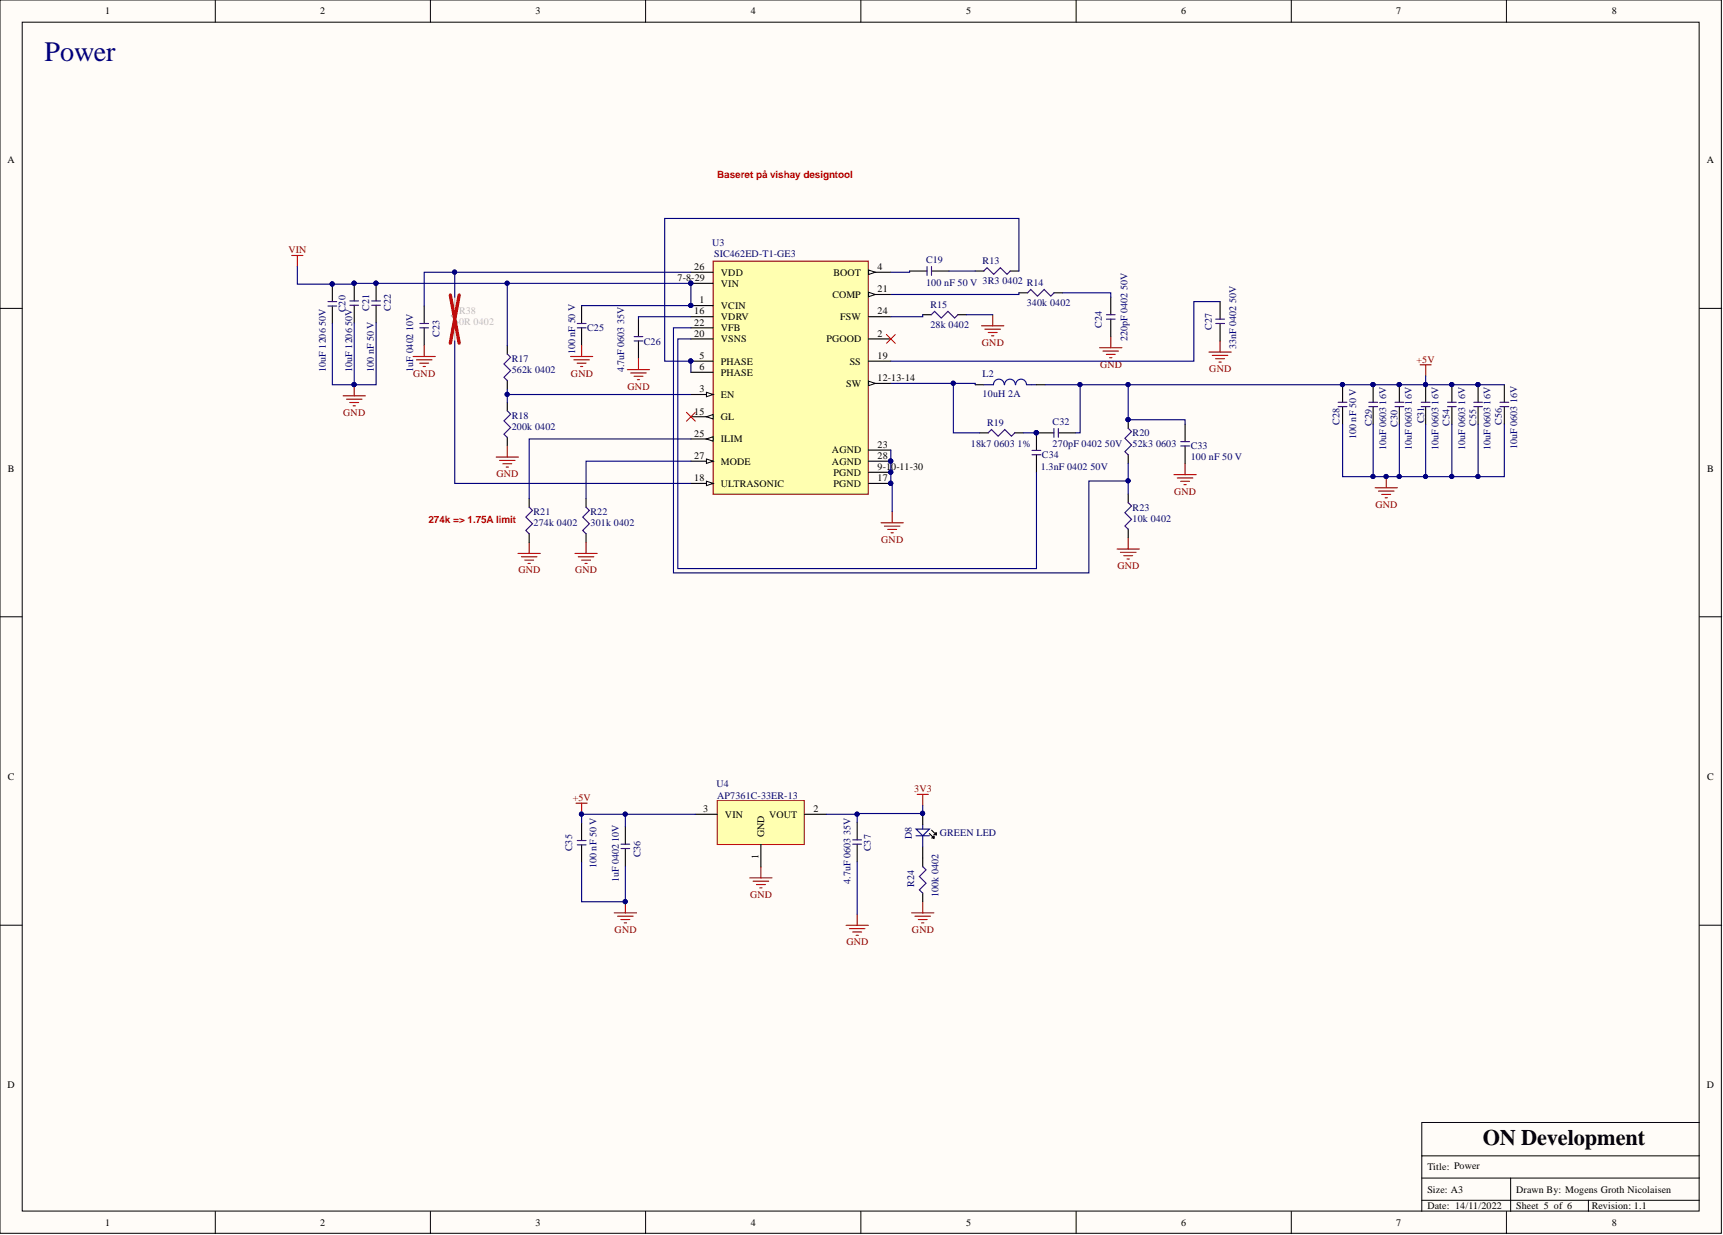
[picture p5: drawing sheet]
<svg xmlns="http://www.w3.org/2000/svg" width="393mm" height="282mm" viewBox="0 0 393 282" stroke-linecap="round" stroke-linejoin="round" font-family="sans-serif">
<defs><g id="words">
<text font-size="6.4" fill="#000080" x="10.1" y="13.9">Power</text>
<text font-size="5.1" x="338.5" y="261.4">ON Development</text>
<g font-size="2.3">
<text x="24" y="3.3">1</text>
<text x="73.1" y="3.3">2</text>
<text x="122.2" y="3.3">3</text>
<text x="171.4" y="3.3">4</text>
<text x="220.5" y="3.3">5</text>
<text x="269.6" y="3.3">6</text>
<text x="318.8" y="3.3">7</text>
<text x="367.9" y="3.3">8</text>
<text x="1.7" y="37.2">A</text>
<text x="389.7" y="37.2">A</text>
<text x="154.7" y="64.2">7-8-29</text>
<text x="158.5" y="61.6">26</text>
<text x="164.6" y="62.9">VDD</text>
<text x="164.6" y="65.4">VIN</text>
<text x="190.3" y="62.9">BOOT</text>
<text x="200.3" y="61.6">4</text>
<text x="158.5" y="71.8">16</text>
<text x="159.7" y="69.2">1</text>
<text x="164.6" y="70.5">VCIN</text>
<text x="190" y="68">COMP</text>
<text x="200.3" y="66.7">21</text>
<text x="200.3" y="71.8">24</text>
<text x="158.5" y="74.3">22</text>
<text x="158.5" y="76.9">20</text>
<text x="164.6" y="73">VDRV</text>
<text x="164.6" y="75.6">VFB</text>
<text x="191.8" y="73">FSW</text>
<text x="200.3" y="76.9">2</text>
<text x="159.7" y="81.9">5</text>
<text x="164.6" y="83.2">PHASE</text>
<text x="164.6" y="78.1">VSNS</text>
<text x="188.7" y="78.1">PGOOD</text>
<text x="194" y="83.2">SS</text>
<text x="200.3" y="81.9">19</text>
<text x="159.7" y="84.5">6</text>
<text x="159.7" y="89.5">3</text>
<text x="164.6" y="85.7">PHASE</text>
<text x="193.1" y="88.3">SW</text>
<text x="200.3" y="87">12-13-14</text>
<text x="158.5" y="94.6">15</text>
<text x="164.6" y="90.8">EN</text>
<text x="164.6" y="95.9">GL</text>
<text x="158.5" y="99.7">25</text>
<text x="164.6" y="100.9">ILIM</text>
<text x="1.8" y="107.6">B</text>
<text x="158.5" y="104.8">27</text>
<text x="164.6" y="106">MODE</text>
<text x="189.9" y="103.5">AGND</text>
<text x="189.9" y="106">AGND</text>
<text x="200.3" y="102.2">23</text>
<text x="200.3" y="104.8">28</text>
<text x="200.3" y="107.3">9-1</text>
<text x="203.5" y="107.3">0-11-30</text>
<text x="389.8" y="107.6">B</text>
<text x="158.5" y="109.8">18</text>
<text x="164.6" y="111.1">ULTRASONIC</text>
<text x="190.3" y="108.6">PGND</text>
<text x="190.3" y="111.1">PGND</text>
<text x="200.3" y="109.8">17</text>
<text x="1.8" y="178">C</text>
<text x="389.8" y="178">C</text>
<text x="160.5" y="185.3">3</text>
<text x="185.7" y="185.3">2</text>
<text x="165.5" y="186.6">VIN</text>
<text x="174.5" y="191.1" transform="rotate(-90 174.5 191.1)">GND</text>
<text x="175.6" y="186.6">VOUT</text>
<text x="173.2" y="196" transform="rotate(-90 173.2 196)">1</text>
<text x="1.7" y="248.4">D</text>
<text x="389.7" y="248.4">D</text>
<text x="325.9" y="267.1">Title: Power</text>
<text x="325.9" y="272.2">Size: A3</text>
<text x="325.9" y="276">Date: 14/11/2022</text>
<text x="346.1" y="276">Sheet 5 of 6</text>
<text x="346.1" y="272.2">Drawn By: Mogens Groth Nicolaisen</text>
<text x="363.4" y="276">Revision: 1.1</text>
<text x="24" y="279.8">1</text>
<text x="73.1" y="279.8">2</text>
<text x="122.2" y="279.8">3</text>
<text x="171.4" y="279.8">4</text>
<text x="220.5" y="279.8">5</text>
<text x="269.6" y="279.8">6</text>
<text x="318.8" y="279.8">7</text>
<text x="367.9" y="279.8">8</text>
</g>
<g font-size="2.3" fill="#f00">
<text x="163.7" y="40.6">Baseret på vishay designtool</text>
<text x="97.8" y="119.5">274k =&gt; 1.75A limit</text>
</g>
<g font-size="2.3" fill="#800000">
<text x="65.8" y="57.8">VIN</text>
<text x="224.2" y="79">GND</text>
<text x="251.1" y="84">GND</text>
<text x="323.4" y="82.8">+5V</text>
<text x="94.3" y="86">GND</text>
<text x="130.3" y="86">GND</text>
<text x="143.3" y="88.9">GND</text>
<text x="276.1" y="85">GND</text>
<text x="78.4" y="94.9">GND</text>
<text x="113.4" y="108.9">GND</text>
<text x="268" y="112.9">GND</text>
<text x="314" y="115.9">GND</text>
<text x="201.2" y="123.9">GND</text>
<text x="118.3" y="130.9">GND</text>
<text x="131.3" y="130.9">GND</text>
<text x="255.1" y="129.9">GND</text>
<text x="130.8" y="182.8">+5V</text>
<text x="208.7" y="180.9">3V3</text>
<text x="171.3" y="205">GND</text>
<text x="140.3" y="212.9">GND</text>
<text x="193.2" y="215.8">GND</text>
<text x="208.2" y="212.9">GND</text>
</g>
<g font-size="2.3" fill="#000080">
<text x="162.5" y="56.1">U3</text>
<text x="163.1" y="58.6">SIC462ED-T1-GE3</text>
<text x="211.4" y="60.1">C19</text>
<text x="211.4" y="65.2">100 nF 50 V 3R3</text>
<text x="224.3" y="60.4">R13</text>
<text x="228.8" y="64.9">0402 R14</text>
<text x="78.9" y="71.3" transform="rotate(-90 78.9 71.3)">C20</text>
<text x="84.3" y="70.9" transform="rotate(-90 84.3 70.9)">C21</text>
<text x="89.3" y="71" transform="rotate(-90 89.3 71)">C22</text>
<text x="212.4" y="70.3">R15</text>
<text x="234.4" y="69.9">340k 0402</text>
<text x="257.4" y="66.3" transform="rotate(-90 257.4 66.3)">50V</text>
<text x="282.2" y="69.2" transform="rotate(-90 282.2 69.2)">50V</text>
<text x="74.4" y="74.4" transform="rotate(-90 74.4 74.4)">50V</text>
<text x="80.4" y="74.4" transform="rotate(-90 80.4 74.4)">50V</text>
<text x="94.3" y="75.5" transform="rotate(-90 94.3 75.5)">10V</text>
<text x="100.3" y="76.9" transform="rotate(-90 100.3 76.9)">C23</text>
<text x="134.1" y="75.6">C25</text>
<text x="142.5" y="74" transform="rotate(-90 142.5 74)">35V</text>
<text x="212.4" y="74.9">28k 0402</text>
<text x="251.6" y="74.8" transform="rotate(-90 251.6 74.8)">C24</text>
<text x="257.4" y="77.9" transform="rotate(-90 257.4 77.9)">220pF 0402</text>
<text x="276.7" y="75.3" transform="rotate(-90 276.7 75.3)">C27</text>
<text x="94.3" y="80.7" transform="rotate(-90 94.3 80.7)">0402</text>
<text x="116.8" y="82.6">R17</text>
<text x="131.3" y="80.8" transform="rotate(-90 131.3 80.8)">100 nF 50 V</text>
<text x="147" y="78.6">C26</text>
<text x="282.2" y="79.6" transform="rotate(-90 282.2 79.6)">33nF 0402</text>
<text x="74.4" y="84.8" transform="rotate(-90 74.4 84.8)">10uF 1206</text>
<text x="80.4" y="84.8" transform="rotate(-90 80.4 84.8)">10uF 1206</text>
<text x="85.4" y="84.8" transform="rotate(-90 85.4 84.8)">100 nF 50 V</text>
<text x="94.3" y="84.8" transform="rotate(-90 94.3 84.8)">1uF</text>
<text x="116.8" y="85.1">562k 0402</text>
<text x="142.5" y="85" transform="rotate(-90 142.5 85)">4.7uF 0603</text>
<text x="224.3" y="86.1">L2</text>
<text x="116.8" y="95.6">R18</text>
<text x="224.3" y="90.6">10uH 2A</text>
<text x="316.5" y="92.3" transform="rotate(-90 316.5 92.3)">16V</text>
<text x="322.3" y="92.3" transform="rotate(-90 322.3 92.3)">16V</text>
<text x="328.4" y="92.3" transform="rotate(-90 328.4 92.3)">16V</text>
<text x="334.5" y="92.3" transform="rotate(-90 334.5 92.3)">16V</text>
<text x="340.3" y="92.3" transform="rotate(-90 340.3 92.3)">16V</text>
<text x="346.4" y="92.1" transform="rotate(-90 346.4 92.1)">16V</text>
<text x="116.8" y="98.2">200k 0402</text>
<text x="221.6" y="102">18k7</text>
<text x="225.3" y="97.3">R19</text>
<text x="227" y="102">0603</text>
<text x="232.3" y="102">1%</text>
<text x="240.3" y="97.1">C32</text>
<text x="258.6" y="99.6">R20</text>
<text x="305.8" y="96.9" transform="rotate(-90 305.8 96.9)">C28</text>
<text x="309.6" y="100.2" transform="rotate(-90 309.6 100.2)">100 nF 50 V</text>
<text x="313.2" y="97.1" transform="rotate(-90 313.2 97.1)">C29</text>
<text x="319" y="97.4" transform="rotate(-90 319 97.4)">C30</text>
<text x="325.1" y="96.6" transform="rotate(-90 325.1 96.6)">C31</text>
<text x="330.9" y="97.1" transform="rotate(-90 330.9 97.1)">C54</text>
<text x="337" y="97.1" transform="rotate(-90 337 97.1)">C55</text>
<text x="342.8" y="96.9" transform="rotate(-90 342.8 96.9)">C56</text>
<text x="237.6" y="107.3">1.3nF 0402</text>
<text x="237.9" y="104.6">C34</text>
<text x="240.3" y="102.1">270pF 0402</text>
<text x="248.9" y="107.3">50V</text>
<text x="252.2" y="102.1">50V</text>
<text x="258.6" y="102.1">52k3</text>
<text x="263.9" y="102.1">0603</text>
<text x="271.8" y="102.6">C33</text>
<text x="271.8" y="105.1">100 nF 50 V</text>
<text x="316.5" y="102.7" transform="rotate(-90 316.5 102.7)">10uF 0603</text>
<text x="322.3" y="102.7" transform="rotate(-90 322.3 102.7)">10uF 0603</text>
<text x="328.4" y="102.7" transform="rotate(-90 328.4 102.7)">10uF 0603</text>
<text x="334.5" y="102.7" transform="rotate(-90 334.5 102.7)">10uF 0603</text>
<text x="340.3" y="102.7" transform="rotate(-90 340.3 102.7)">10uF 0603</text>
<text x="346.4" y="102.5" transform="rotate(-90 346.4 102.5)">10uF 0603</text>
<text x="121.8" y="117.6">R21</text>
<text x="134.8" y="117.6">R22</text>
<text x="258.6" y="116.6">R23</text>
<text x="258.6" y="119.1">10k 0402</text>
<text x="121.8" y="120.1">274k 0402</text>
<text x="134.8" y="120.1">301k 0402</text>
<text x="163.6" y="179.6">U4</text>
<text x="163.7" y="182.4">AP7361C-33ER-13</text>
<text x="194.2" y="190.7" transform="rotate(-90 194.2 190.7)">35V</text>
<text x="208.2" y="191.5" transform="rotate(-90 208.2 191.5)">D8</text>
<text x="214.5" y="190.7">GREEN LED</text>
<text x="130.6" y="194.3" transform="rotate(-90 130.6 194.3)">C35</text>
<text x="141.2" y="192.1" transform="rotate(-90 141.2 192.1)">10V</text>
<text x="146.2" y="195.7" transform="rotate(-90 146.2 195.7)">C36</text>
<text x="198.8" y="194.3" transform="rotate(-90 198.8 194.3)">C37</text>
<text x="136.2" y="198.1" transform="rotate(-90 136.2 198.1)">100 nF 50 V</text>
<text x="141.2" y="201.4" transform="rotate(-90 141.2 201.4)">1uF 0402</text>
<text x="194.2" y="201.7" transform="rotate(-90 194.2 201.7)">4.7uF 0603</text>
<text x="208.7" y="202.4" transform="rotate(-90 208.7 202.4)">R24</text>
<text x="214.3" y="204.7" transform="rotate(-90 214.3 204.7)">100k 0402</text>
</g>
<g font-size="2.3" fill="#bfbebc">
<text x="104.8" y="71.6">R38</text>
<text x="104.8" y="74.1">0R 0402</text>
</g>
</g></defs>
<g fill="#fffcf8" stroke="#000" stroke-width=".23">
<path d="M0 0h393v281.5h-393z"/>
<path d="M5.1 5.1h382.8v271.3h-382.8z"/>
</g>
<g fill="none" stroke="#000" stroke-width=".23">
<path d="M49.1 0v5.1M98.3 0v5.1M147.4 0v5.1M196.5 0v5.1M245.7 0v5.1M294.8 0v5.1M343.9 0v5.1M0 70.4h5.1M388 70.4h5M0 140.8h5.1M388 140.8h5M0 211.2h5.1"/>
<path d="M388 211.2h5M388 256.2h-63.4v7.6M49.1 276.5v5.1M98.3 276.5v5.1M147.4 276.5v5.1M196.5 276.5v5.1M245.7 276.5v5.1M294.8 276.5v5.1M324.6 268.9h63.4M324.6 273.9h63.4M343.9 276.5v5.1M344.9 268.9v7.6"/>
<path d="M362.6 273.9v2.6M388 263.8h-63.4v12.7"/>
</g>
<path d="M209.4 181.3h2.5M210.6 181.3v2.5M193.2 211.2h5M193.9 212h3.6M194.7 212.7h2M195.4 213.5h.5M195.7 208.7v2.5" fill="none" stroke="#800000" stroke-width=".25"/>
<path d="M163.7 182.7h19.9v10.1h-19.9z" fill="#ffffb0" stroke="#800000" stroke-width=".23"/>
<path d="M132.8 187.9v3.9M132.8 192.8v4M158.7 185.9h5M173.7 192.8v5M183.7 185.9h5M210.6 185.7v2.5M210.6 193.3v4.5M212.2 190.2l1 1.1v-.6v.6h-.5M212.7 189.5l1 1v-.5v.5h-.5M210.6 203.8v2" fill="none" stroke="#000" stroke-width=".25"/>
<g fill="none" stroke="#800000" stroke-width=".25">
<path d="M131.5 183.3h2.5M132.8 183.3v2.6M173.7 197.8v2.6M140.2 208.4h5.1M141 209.1h3.5M141.8 209.9h2M142.5 210.6h.5M142.8 205.8v2.6M171.2 200.4h5M171.9 201.1h3.6M172.7 201.9h2M173.4 202.6h.6"/>
<path d="M208.1 208.4h5.1M208.9 209.1h3.5M209.6 209.9h2.1M210.4 210.6h.5M210.6 205.8v2.6"/>
</g>
<g fill="#000080" stroke="#000080" stroke-width=".23">
<circle cx="142.7" cy="205.8" r=".47"/>
<circle cx="132.7" cy="185.8" r=".47"/>
<circle cx="210.6" cy="185.6" r=".47"/>
</g>
<path d="M209.1 189.2h3.1l-1.6 1.5zM209.1 190.7h3.1M210.6 188.2v1M210.6 190.7v2.6" fill="none" stroke="#0c0087" stroke-width=".25"/>
<path d="M131.8 192.8h2M131.8 191.8h2M210.6 197.8l.8 .7-1.5 1.6 1.5 1.5-1.5 1.5 .7 .7" fill="none" stroke="#30007b" stroke-width=".25"/>
<path d="M162.8 59.6h35.4v53.2h-35.4z" fill="#ffffb0" stroke="#800000" stroke-width=".25"/>
<path d="M157.7 62.1h5.1M157.7 64.7h5.1M198.3 62.1h5.1M157.7 82.4h5.1M157.7 85h5.1" fill="none" stroke="#000" stroke-width=".25"/>
<g fill="#000080" stroke="#000080" stroke-width=".23">
<circle cx="157.7" cy="64.6" r=".47"/>
<circle cx="157.7" cy="82.4" r=".47"/>
</g>
<path d="M198.3 61.6l1.5 .5-1.5 .5z" fill="#fffcf8"/>
<path d="M198.3 61.6l1.5 .5-1.5 .5z" fill="none" stroke="#000" stroke-width=".23"/>
<path d="M198.3 67.2h5.1" fill="none" stroke="#000" stroke-width=".25"/>
<path d="M198.3 66.7l1.5 .5-1.5 .5z" fill="#fffcf8"/>
<path d="M198.3 66.7l1.5 .5-1.5 .5z" fill="none" stroke="#000" stroke-width=".23"/>
<path d="M157.7 90h5.1" fill="none" stroke="#000" stroke-width=".25"/>
<path d="M161.3 89.5l1.5 .5-1.5 .5z" fill="#fffcf8"/>
<path d="M161.3 89.5l1.5 .5-1.5 .5z" fill="none" stroke="#000" stroke-width=".23"/>
<path d="M198.3 72.3h5.1M157.7 95.1h5.1" fill="none" stroke="#000" stroke-width=".25"/>
<path d="M161.3 95.1l1.5-.5v1z" fill="#fffcf8"/>
<path d="M161.3 95.1l1.5-.5v1z" fill="none" stroke="#000" stroke-width=".23"/>
<path d="M157.7 100.2h5.1" fill="none" stroke="#000" stroke-width=".25"/>
<path d="M161.3 100.2l1.5-.5v1z" fill="#fffcf8"/>
<path d="M161.3 100.2l1.5-.5v1z" fill="none" stroke="#000" stroke-width=".23"/>
<path d="M157.7 105.3h5.1" fill="none" stroke="#000" stroke-width=".25"/>
<path d="M161.3 104.8l1.5 .5-1.5 .5z" fill="#fffcf8"/>
<path d="M161.3 104.8l1.5 .5-1.5 .5z" fill="none" stroke="#000" stroke-width=".23"/>
<path d="M198.3 77.4h5.1M198.3 82.4h5.1M198.3 87.5h5.1" fill="none" stroke="#000" stroke-width=".25"/>
<path d="M198.3 87l1.5 .5-1.5 .5z" fill="#fffcf8"/>
<path d="M198.3 87l1.5 .5-1.5 .5z" fill="none" stroke="#000" stroke-width=".23"/>
<path d="M157.7 110.3h5.1" fill="none" stroke="#000" stroke-width=".25"/>
<path d="M161.3 109.8l1.5 .5-1.5 .5z" fill="#fffcf8"/>
<path d="M161.3 109.8l1.5 .5-1.5 .5z" fill="none" stroke="#000" stroke-width=".23"/>
<g fill="none" stroke="#000" stroke-width=".25">
<path d="M75.9 64.9v3.9M75.9 69.9v3.9M80.9 64.7v4M80.9 69.7v4M85.9 64.7v4M85.9 69.7v4M96.8 69.9v3.9M96.8 74.8v4M115.8 78.8v2M132.8 69.9v3.9M132.8 74.8v4M145.8 72.8v4"/>
<path d="M145.8 77.8v4M157.7 69.7h5.1M157.7 72.3h5.1M157.7 74.8h5.1M157.7 77.4h5.1M207.7 61.9h3.9M210.6 71.8h2.1M212.7 61.9h3.9M218.6 71.8h2M222.6 61.9h2M230.6 61.9h2M232.6 66.8h2"/>
<path d="M240.6 66.8h2M253.6 67.8v4M253.6 72.8v4M278.5 68.8v4M278.5 73.8v4M115.8 86.8v2M115.8 91.8v2M115.8 99.8v2M222.6 87.8h2M223.6 98.8h2M231.6 98.8h2M236.6 87.8h2"/>
<path d="M240.6 98.8h-4v4M241.6 98.8h4M257.6 95.8v2M270.5 96.8v4M306.5 87.8v4M306.5 92.8v4M313.5 87.8v4M313.5 92.8v4M319.5 87.8v4M319.5 92.8v4M325.5 87.8v4M325.5 92.8v4"/>
<path d="M331.5 87.8v4M331.5 92.8v4M337.4 87.8v4M337.4 92.8v4M343.4 87.8v4M343.4 92.8v4M120.8 113.8v2M133.8 113.8v2M198.3 102.7h5.1M198.3 105.3h5.1M198.3 107.8h5.1M198.3 110.3h5.1"/>
<path d="M236.6 103.8v4M257.6 103.8v2M257.6 112.8v2M270.5 101.8v4M120.8 121.8v2M133.8 121.8v2M257.6 120.8v2M142.8 188.7v4M142.8 193.7v4M195.7 187.7v4M195.7 192.7v4"/>
</g>
<g fill="#000080" stroke="#000080" stroke-width=".23">
<circle cx="157.7" cy="69.7" r=".47"/>
<circle cx="203.3" cy="105.2" r=".47"/>
<circle cx="203.3" cy="107.8" r=".47"/>
<circle cx="203.3" cy="110.3" r=".47"/>
<circle cx="157.7" cy="64.6" r=".47"/>
<circle cx="157.7" cy="82.4" r=".47"/>
<circle cx="85.8" cy="64.6" r=".47"/>
<circle cx="80.8" cy="64.6" r=".47"/>
<circle cx="75.8" cy="64.8" r=".47"/>
<circle cx="80.8" cy="87.8" r=".47"/>
<circle cx="316.4" cy="108.7" r=".47"/>
<circle cx="306.5" cy="87.8" r=".47"/>
<circle cx="257.5" cy="95.8" r=".47"/>
<circle cx="313.4" cy="87.8" r=".47"/>
<circle cx="319.4" cy="87.8" r=".47"/>
<circle cx="325.4" cy="87.8" r=".47"/>
<circle cx="331.4" cy="87.8" r=".47"/>
<circle cx="337.4" cy="87.8" r=".47"/>
<circle cx="236.6" cy="98.8" r=".47"/>
<circle cx="132.7" cy="185.8" r=".47"/>
<circle cx="142.7" cy="185.8" r=".47"/>
<circle cx="217.6" cy="87.5" r=".47"/>
<circle cx="115.8" cy="64.6" r=".47"/>
<circle cx="246.5" cy="87.8" r=".47"/>
<circle cx="257.5" cy="109.7" r=".47"/>
<circle cx="115.8" cy="90" r=".47"/>
<circle cx="257.5" cy="87.8" r=".47"/>
<circle cx="103.8" cy="62.1" r=".47"/>
<circle cx="319.4" cy="108.7" r=".47"/>
<circle cx="313.4" cy="108.7" r=".47"/>
<circle cx="325.4" cy="108.7" r=".47"/>
<circle cx="331.4" cy="108.7" r=".47"/>
<circle cx="337.4" cy="108.7" r=".47"/>
<circle cx="195.6" cy="185.8" r=".47"/>
<circle cx="210.6" cy="185.6" r=".47"/>
<circle cx="142.7" cy="205.8" r=".47"/>
</g>
<g fill="none" stroke="#800000" stroke-width=".25">
<path d="M66.6 58.3h2.6M67.9 58.3v2.5M96.8 78.8v2.6M132.8 78.8v2.6M224.1 74.4h5.1M224.8 75.1h3.6M225.6 75.9h2M226.4 76.6h.5M226.6 71.8v2.6M251 79.4h5.1M253.6 76.8v2.6M278.5 77.8v2.6"/>
<path d="M78.3 90.3h5.1M79.1 91.1h3.5M79.9 91.9h2M80.6 92.6h.5M80.9 87.8v2.5M94.3 81.4h5.1M95.1 82.1h3.5M95.8 82.9h2.1M96.6 83.6h.5M130.2 81.4h5.1M131 82.1h3.5M131.8 82.9h2"/>
<path d="M132.5 83.6h.5M143.2 84.4h5.1M144 85.1h3.5M144.7 85.9h2.1M145.5 86.6h.5M145.8 81.8v2.6M251.8 80.1h3.6M252.6 80.9h2M253.3 81.6h.5M276 80.4h5.1M276.8 81.1h3.5M277.5 81.9h2"/>
<path d="M278.3 82.6h.5M324.2 83.3h2.5M325.5 83.3v2.5M113.3 104.3h5M114 105.1h3.6M114.8 105.8h2M115.6 106.6h.5M115.8 101.8v2.5M201.1 119.3h5.1M203.7 116.8v2.5M268 108.3h5.1M268.8 109.1h3.5"/>
<path d="M269.5 109.9h2.1M270.3 110.6h.5M270.5 105.8v2.5M313.9 111.3h5.1M314.7 112.1h3.5M315.5 112.8h2M316.2 113.6h.5M316.5 108.8v2.5M118.3 126.3h5M119 127.1h3.6M119.8 127.8h2M120.6 128.6h.5"/>
<path d="M120.8 123.8v2.5M131.3 126.3h5M132 127.1h3.6M132.8 127.8h2M133.5 128.6h.5M133.8 123.8v2.5M201.9 120.1h3.6M202.7 120.8h2M203.4 121.6h.5M255 125.3h5.1M255.8 126.1h3.5M256.5 126.8h2.1"/>
<path d="M257.3 127.6h.5M257.6 122.8v2.5"/>
</g>
<g fill="none" stroke="#30007b" stroke-width=".25">
<path d="M74.9 68.8h2M74.9 69.9h2M79.9 69.7h2M79.9 68.7h2M84.8 69.7h2.1M84.8 68.7h2.1M95.9 74.8h1.9M95.9 73.8h1.9M131.8 74.8h2M131.8 73.8h2M144.8 77.8h1.9M144.8 76.8h1.9"/>
<path d="M211.6 60.8v2M212.7 71.8l.7-.7 1.5 1.5 1.5-1.5 1.5 1.5 .7-.8M212.7 60.8v2M224.6 61.9l.7-.8 1.6 1.5 1.5-1.5 1.5 1.5 .7-.7M234.6 66.8l.7-.7 1.5 1.5 1.6-1.5 1.5 1.5 .7-.8M252.6 72.8h2M252.6 71.8h2M277.5 73.8h2M277.5 72.8h2M115.8 93.8l.8 .7-1.6 1.6 1.6 1.5-1.6 1.5 .8 .7M115.8 80.8l.8 .7-1.6 1.6 1.6 1.5-1.6 1.5 .8 .7M225.6 98.8l.7-.8 1.6 1.6 1.5-1.6 1.5 1.6 .7-.8"/>
<path d="M240.6 97.8v2M241.6 97.8v2M257.6 97.8l.7 .7-1.5 1.5 1.5 1.6-1.5 1.5 .8 .7M305.5 92.8h2M305.5 91.8h2M312.5 92.8h2M312.5 91.8h2M318.5 92.8h2M318.5 91.8h2M324.5 92.8h2M324.5 91.8h2M330.5 92.8h1.9"/>
<path d="M330.5 91.8h1.9M336.5 92.8h1.9M336.5 91.8h1.9M342.4 92.8h2M342.4 91.8h2M120.8 115.8l.8 .7-1.6 1.5 1.6 1.5-1.6 1.6 .8 .7M133.8 115.8l.7 .7-1.5 1.5 1.5 1.5-1.5 1.6 .8 .7M235.6 103.8h2M235.6 102.8h2M257.6 114.8l.7 .7-1.5 1.5 1.5 1.5-1.5 1.6 .8 .7M269.6 101.8h2M269.6 100.8h2"/>
<path d="M141.8 192.7h2M141.8 193.7h2M194.7 192.7h2M194.7 191.7h2"/>
</g>
<path d="M202.4 76.3l2 2.1M204.4 76.3l-2 2.1M156.7 94.1l2 2M158.7 94.1l-2 2" fill="none" stroke="#f00" stroke-width=".23"/>
<path d="M229.3 87.8a1.23 1.23 0 0 0-1.3-1.3 1.23 1.23 0 0 0-1.2 1.3h-2.2M231.8 87.8a1.23 1.23 0 0 0-1.2-1.3 1.23 1.23 0 0 0-1.3 1.3M234.3 87.8a1.23 1.23 0 0 0-1.2-1.3 1.23 1.23 0 0 0-1.2 1.3M234.4 87.8h2.2" fill="none" stroke="#0c0087" stroke-width=".25"/>
<path d="M103.8 67.8v2.1l.8 .7-1.5 1.5 1.5 1.5-1.5 1.5 .7 .7v2" fill="none" stroke="#bfbebc" stroke-width=".25"/>
<path d="M102.8 67.3l2 11M104.8 67.3l-2 11" fill="none" stroke="#f00" stroke-width=".76"/>
<g fill="none" stroke="#000080" stroke-width=".25">
<path d="M67.9 60.8v4.1h13v-.2h34.9M80.9 73.7v14.1M85.9 73.7v14.1h-10v-14M103.8 77.8v32.5h53.9M103.8 62.1v5.7M132.8 69.9l24.9-.2v-5h-41.9v14.1M157.7 77.4h-3v52.4h81.9v-22M157.7 74.8h-4v56h94.9v-21h9M157.7 72.3h-11.9v.5M157.7 62.1h-60.9v7.8M207.7 61.9v.2h-4.3M210.6 71.8v.5h-7.2"/>
<path d="M216.6 61.9h6M220.6 71.8h6M232.6 61.9v-12h-80.9v32.5h6v2.6M232.6 66.8v.4h-29.2M242.6 66.8h11v1M278.5 68.8h-6v13.6h-69.1M115.8 88.8v3M115.8 90h41.9M203.4 87.5h19.2v.3M217.6 87.5v11.3h6M233.6 98.8h3M246.6 87.8v11h-1"/>
<path d="M257.6 87.8v8h12.9v1M306.5 96.8v12h19v-12M313.5 96.8v12M319.5 96.8v12M325.5 85.8v2h-86.9M325.5 87.8h17.9M331.5 96.8v12M337.4 96.8v12M343.4 96.8v12h-17.9M157.7 105.3h-23.9v8.5M157.7 100.2h-36.9v13.6M203.4 102.7v7.6h.3v6.5"/>
<path d="M257.6 105.8v7M132.8 196.8v9h10v-8.1M142.8 185.9h-10v2M158.7 185.9h-15.9v2.8M195.7 185.9v1.8M195.7 196.7v12M210.6 183.8v1.9h-14.9v.2h-7"/>
</g>
<use href="#words"/>
</svg>
